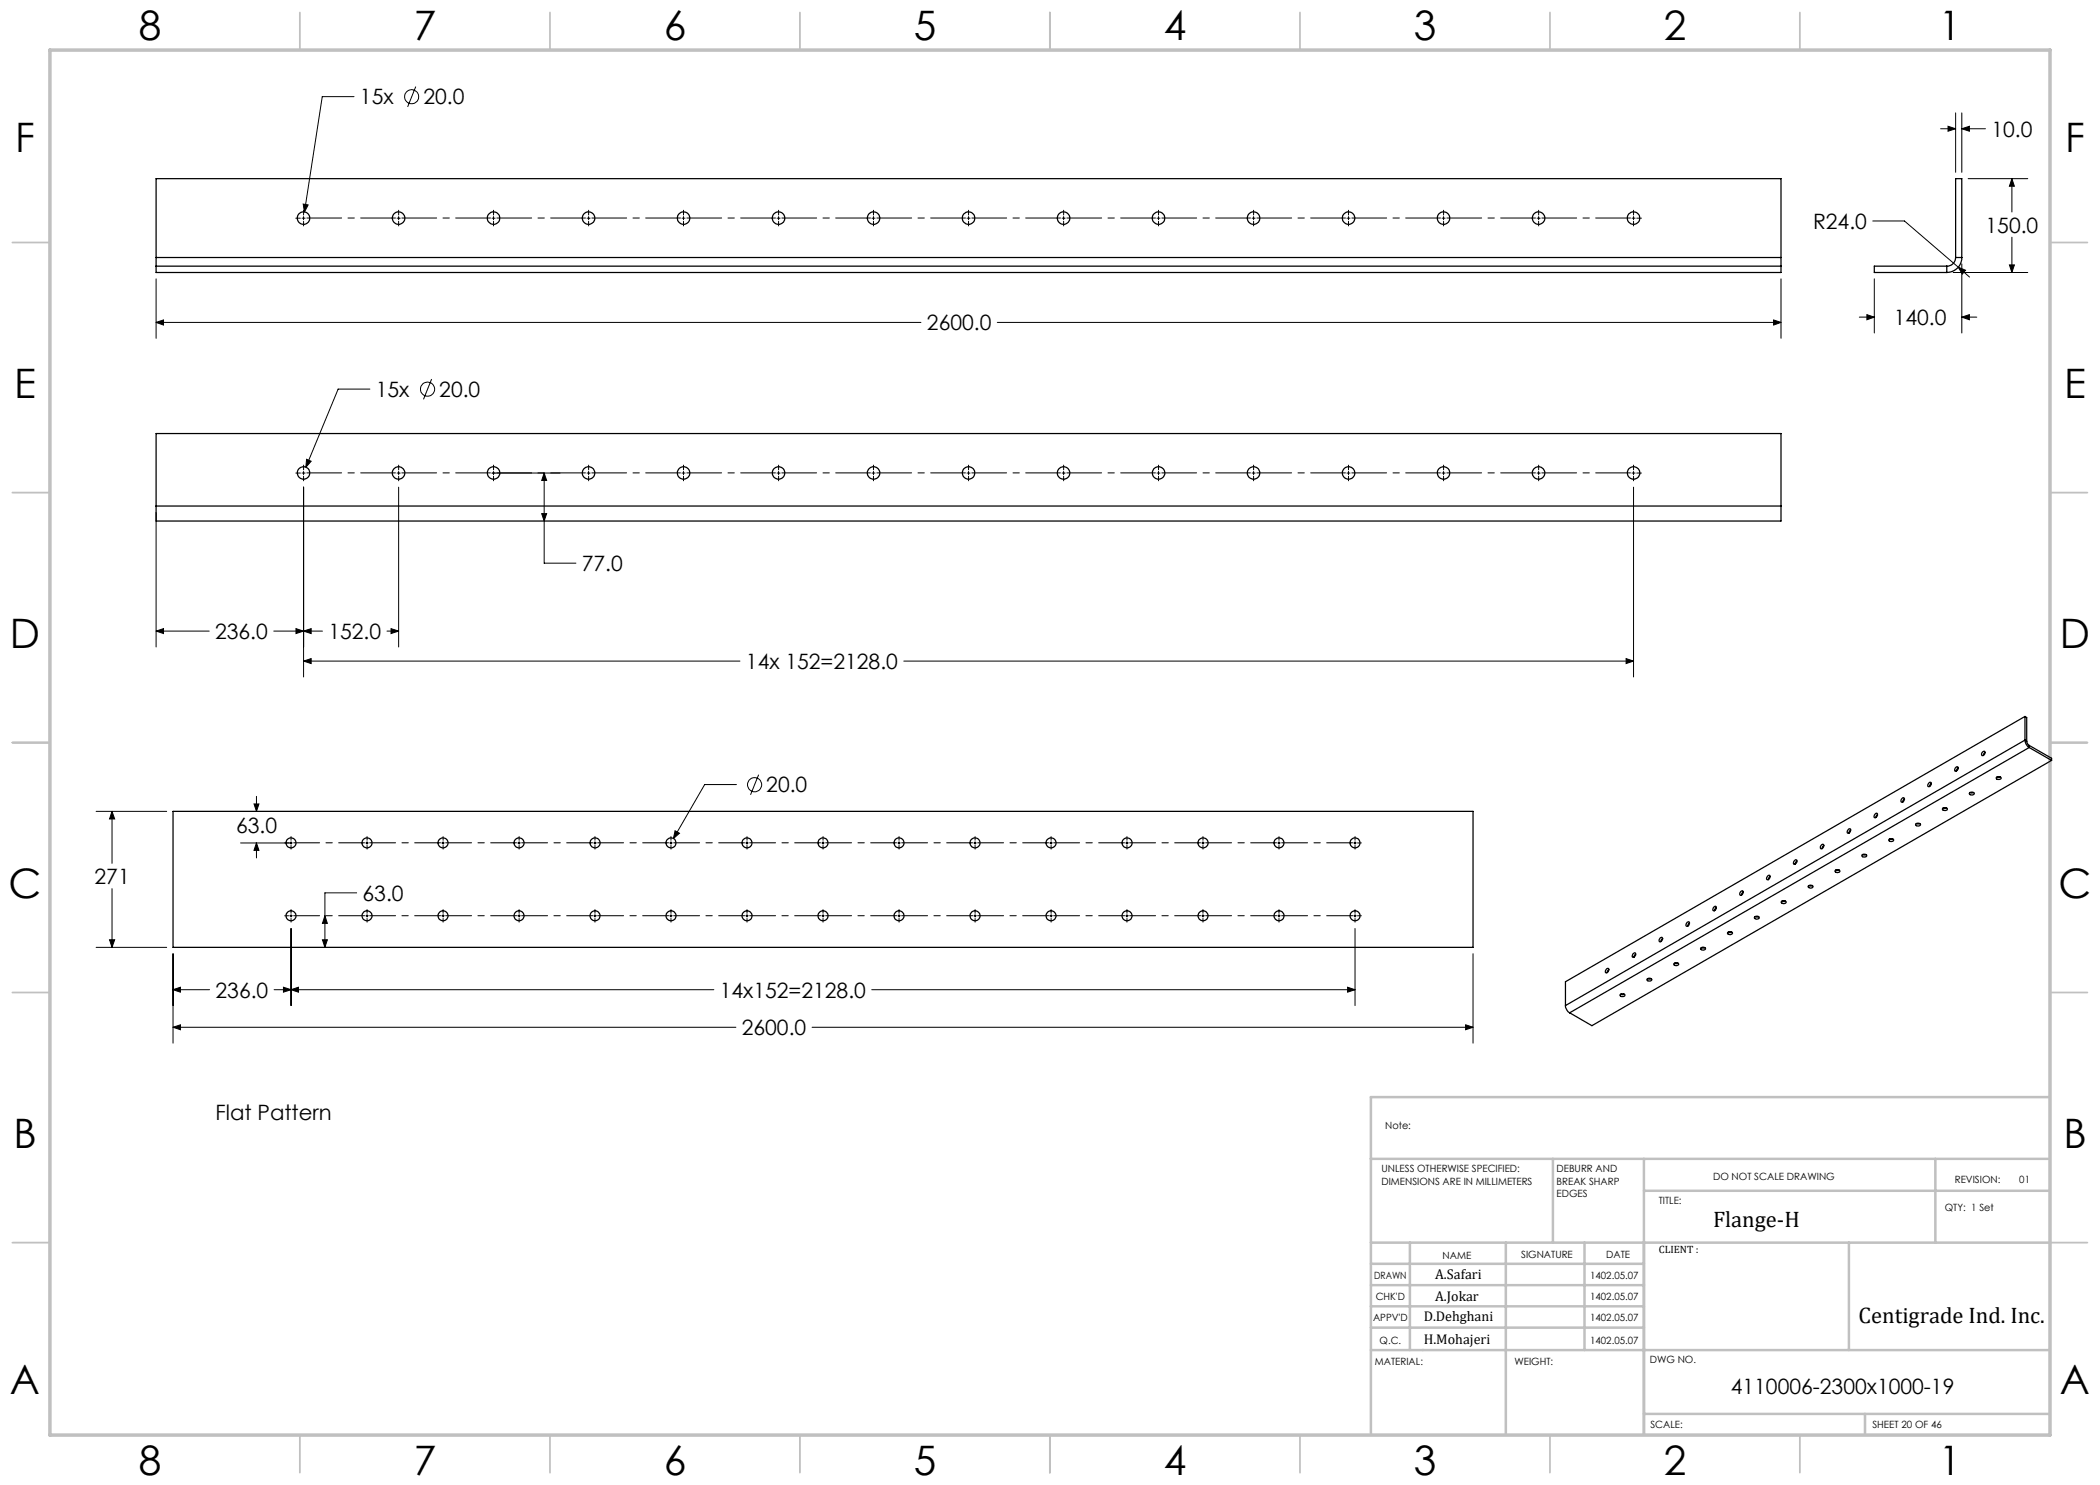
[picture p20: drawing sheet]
<svg xmlns="http://www.w3.org/2000/svg" width="420mm" height="297mm" viewBox="0 0 420 297" stroke-linecap="round" stroke-linejoin="round" font-family="sans-serif">
<defs><g id="words">
<g font-size="8.1">
<text x="27.8" y="8">8</text>
<text x="82.8" y="8">7</text>
<text x="132.8" y="8">6</text>
<text x="182.8" y="8">5</text>
<text x="232.8" y="8">4</text>
<text x="282.8" y="8">3</text>
<text x="332.8" y="8">2</text>
<text x="387.8" y="8">1</text>
<text x="3" y="30.4">F</text>
<text x="413" y="30.4">F</text>
<text x="2.8" y="79.6">E</text>
<text x="412.8" y="79.6">E</text>
<text x="2" y="129.6">D</text>
<text x="412" y="129.6">D</text>
<text x="1.7" y="179.6">C</text>
<text x="411.7" y="179.6">C</text>
<text x="2.7" y="229.6">B</text>
<text x="412.7" y="229.6">B</text>
<text x="2" y="278.9">A</text>
<text x="412" y="278.9">A</text>
<text x="27.8" y="295">8</text>
<text x="82.8" y="295">7</text>
<text x="132.8" y="295">6</text>
<text x="182.8" y="295">5</text>
<text x="232.8" y="295">4</text>
<text x="282.8" y="295">3</text>
<text x="332.8" y="295">2</text>
<text x="387.8" y="295">1</text>
</g>
<g font-size="4.5">
<text x="342.6" y="245.3">Flange-H</text>
<text x="371.7" y="264.6">Centigrade Ind. Inc.</text>
</g>
<g font-size="4.2">
<text x="72" y="20.9">15x</text>
<text x="84.7" y="20.9">20.0</text>
<text x="398.3" y="27.3">10.0</text>
<text x="362.6" y="45.8">R24.0</text>
<text x="397.1" y="46.5">150.0</text>
<text x="378.7" y="65">140.0</text>
<text x="185.4" y="66.1">2600.0</text>
<text x="75.2" y="79.4">15x</text>
<text x="87.9" y="79.4">20.0</text>
<text x="116.4" y="114.2">77.0</text>
<text x="43" y="127.8">236.0</text>
<text x="65.7" y="127.8">152.0</text>
<text x="149.2" y="133.8">14x 152=2128.0</text>
<text x="153.3" y="158.5">20.0</text>
<text x="47.2" y="166.5">63.0</text>
<text x="18.9" y="176.8">271</text>
<text x="72.5" y="180.2">63.0</text>
<text x="43.1" y="199.5">236.0</text>
<text x="144" y="199.5">14x152=2128.0</text>
<text x="148.4" y="207">2600.0</text>
<text x="43.1" y="224">Flat Pattern</text>
<text x="346.2" y="278.8">4110006-2300x1000-19</text>
</g>
<g font-size="2.8">
<text x="287" y="255.9">A.Safari</text>
<text x="287" y="260.1">A.Jokar</text>
<text x="284.7" y="264.2">D.Dehghani</text>
<text x="284.7" y="268.7">H.Mohajeri</text>
</g>
<text font-size="2.1" x="331.8" y="250.7">CLIENT :</text>
<g font-size="2">
<text x="277" y="225.8">Note:</text>
<text x="276.3" y="234.5">UNLESS OTHERWISE SPECIFIED:</text>
<text x="276.3" y="237">DIMENSIONS ARE IN MILLIMETERS</text>
<text x="311.3" y="234.5">DEBURR AND</text>
<text x="311.3" y="237">BREAK SHARP</text>
<text x="311.3" y="239.5">EDGES</text>
<text x="342.6" y="236">DO NOT SCALE DRAWING</text>
<text x="391" y="236.6">REVISION:</text>
<text x="403.9" y="236.6">01</text>
<text x="331.8" y="240.8">TITLE:</text>
<text x="389" y="242.2">QTY: 1 Set</text>
<text x="288.5" y="251.7">NAME</text>
<text x="304.2" y="251.7">SIGNATURE</text>
<text x="321.2" y="251.7">DATE</text>
<text x="274.8" y="255.9">DRAWN</text>
<text x="318" y="255.9">1402.05.07</text>
<text x="275.1" y="260.1">CHK'D</text>
<text x="318" y="260.1">1402.05.07</text>
<text x="274.6" y="264.2">APPV'D</text>
<text x="275.9" y="268.7">Q.C.</text>
<text x="318" y="264.2">1402.05.07</text>
<text x="318" y="268.7">1402.05.07</text>
<text x="275" y="273">MATERIAL:</text>
<text x="302.9" y="273">WEIGHT:</text>
<text x="330" y="272.5">DWG NO.</text>
<text x="330.1" y="285.6">SCALE:</text>
<text x="374.5" y="285.6">SHEET 20 OF 46</text>
</g>
</g></defs>
<g fill="none" stroke="#000" stroke-width=".2">
<path d="M70.8 19.3h-6.3l-3.6 23.1M83.1 17.3l-1.6 4.1M388.1 25.7h3M389.6 25.3l1.5 .4-1.5 .5zM391.1 22.6v11.9M392.4 25.7l1.5-.4v.9zM392.4 22.6v11.9M392.4 25.7h4.7M393.6 35.7h12M402.4 35.7l.5 1.5h-1zM402.4 35.7v6.7M31.2 55.8v11.9"/>
<path d="M59.2 43.6h.9M60.4 43.6h.6M60.6 40.8l1 .2-.7 1.4zM60.7 42v1M60.7 43.3v.7M60.7 44.3v.9M79.4 43.6h.6M79.7 42v1M79.7 43.3v.7M79.7 44.3v.9M98.4 43.6h.6M98.7 42v1"/>
<path d="M98.7 43.3v.7M98.7 44.3v.9M117.4 43.6h.6M117.7 42v1M117.7 43.3v.7M117.7 44.3v.9M136.4 43.6h.6M136.7 42v1M136.7 43.3v.7M136.7 44.3v.9M155.4 43.6h.6M155.7 42v1"/>
<path d="M155.7 43.3v.7M155.7 44.3v.9M174.4 43.6h.6M174.7 42v1M174.7 43.3v.7M174.7 44.3v.9M193.4 43.6h.6M193.7 42v1M193.7 43.3v.7M193.7 44.3v.9M212.4 43.6h.6M212.7 42v1"/>
<path d="M212.7 43.3v.7M212.7 44.3v.9M231.4 43.6h.6M231.7 42v1M231.7 43.3v.7M231.7 44.3v.9M250.4 43.6h.6M250.7 42v1M250.7 43.3v.7M250.7 44.3v.9M269.4 43.6h.6M269.7 42v1"/>
<path d="M269.7 43.3v.7M269.7 44.3v.9M288.4 43.6h.6M288.7 42v1M288.7 43.3v.7M288.7 44.3v.9M307.4 43.6h.6M307.7 42v1M307.7 43.3v.7M307.7 44.3v.9M326.4 43.6h.6M326.7 42v1"/>
<path d="M326.7 43.3v.7M326.7 44.3v.9M327.3 43.6h1M356.2 55.8v11.9M374.5 44.2h6.4l10.8 9.2M374.9 55.8v10.8M390.6 54.5h15M391.7 53.4l1.4 .6-.6 .8zM391.7 53.4l2.2 2M392.4 52.8v13.8M401.9 53h1l-.5 1.5zM402.4 47.4v7.1"/>
<path d="M31.2 64.5l1.5-.5v1zM31.2 64.5h153M74 77.8h-6.4l-6.4 15.6M86.3 75.8l-1.6 4.1M199.5 64.5h156.7M354.7 64l1.5 .5-1.5 .5zM371.9 63.4h3M373.4 62.9l1.5 .5-1.5 .6zM392.4 63.4l1.5-.5v1.1zM392.4 63.4h3M59.2 94.6h.9M60.4 94.6h.6"/>
<path d="M60.7 93v1M60.7 94.3v.6M60.7 95.2v1M60.7 97.4v38M61.3 91.9l.9 .3-1 1.2zM79.4 94.6h.6M79.7 97.4v32M79.7 93v1M79.7 94.3v.6M79.7 95.2v1M98.4 94.6h13.6M98.7 93v1"/>
<path d="M98.7 94.3v.6M98.7 95.2v1M108.8 94.6l.5 1.5h-1zM108.8 94.6v18h6.4M117.4 94.6h.6M117.7 93v1M117.7 94.3v.6M117.7 95.2v1M136.4 94.6h.6M136.7 93v1M136.7 94.3v.6M136.7 95.2v1"/>
<path d="M155.4 94.6h.6M155.7 93v1M155.7 94.3v.6M155.7 95.2v1M174.4 94.6h.6M174.7 93v1M174.7 94.3v.6M174.7 95.2v1M193.4 94.6h.6M193.7 93v1M193.7 94.3v.6M193.7 95.2v1"/>
<path d="M212.4 94.6h.6M212.7 93v1M212.7 94.3v.6M212.7 95.2v1M231.4 94.6h.6M231.7 93v1M231.7 94.3v.6M231.7 95.2v1M250.4 94.6h.6M250.7 93v1M250.7 94.3v.6M250.7 95.2v1"/>
<path d="M269.4 94.6h.6M269.7 93v1M269.7 94.3v.6M269.7 95.2v1M288.4 94.6h.6M288.7 93v1M288.7 94.3v.6M288.7 95.2v1M307.4 94.6h.6M307.7 93v1M307.7 94.3v.6M307.7 95.2v1"/>
<path d="M326.4 94.6h.6M326.7 93v1M326.7 94.3v.6M326.7 95.2v1M326.7 97.4v38M327.3 94.6h1M31.2 102.5v26.9M108.3 102.7h1l-.5 1.5zM31.2 126.2l1.5-.5v1zM31.2 126.2h10.6M54.8 126.2h9.7M59.2 125.7l1.5 .5-1.5 .5z"/>
<path d="M60.7 126.2l1.5-.5v1zM60.7 132.2l1.5-.5v1zM60.7 132.2h87.3M77.4 126.2h2.3M78.2 125.7l1.5 .5-1.5 .5zM180.8 132.2h145.9M325.2 131.7l1.5 .5-1.5 .5zM51.3 159.3v3M147.3 156.9h-6.4l-6.2 10.8M151.7 154.9l-1.6 4.1M19.2 162.3h14.1M22.4 162.3l.5 1.5h-1z"/>
<path d="M22.4 162.3v10.4M22.4 177.7v11.8M48.1 168.6h10.4M50.8 160.8h1l-.5 1.5zM51.3 168.6l.5 1.5h-1zM51.3 168.6v3M58.2 167.3v.8M58.2 168.3v.5M58.2 169.1v.7M71.3 178.6h-6.3v10.9M73.2 168.6h.5M73.4 167.3v.8"/>
<path d="M73.4 168.3v.5M73.4 169.1v.7M88.3 168.6h.6M88.6 167.3v.8M88.6 168.3v.5M88.6 169.1v.7M103.5 168.6h.6M103.8 167.3v.8M103.8 168.3v.5M103.8 169.1v.7M118.7 168.6h.6M119 167.3v.8"/>
<path d="M119 168.3v.5M119 169.1v.7M133.9 168.6h.5M134.2 167.3v.8M134.2 168.3v.5M134.2 169.1v.7M135 166.2l.9 .4-1.2 1.1zM149.2 168.6h.4M149.4 167.3v.8M149.4 168.3v.5M149.4 169.1v.7M164.4 168.6h.5"/>
<path d="M164.6 167.3v.8M164.6 168.3v.5M164.6 169.1v.7M179.6 168.6h.5M179.8 167.3v.8M179.8 168.3v.5M179.8 169.1v.7M194.8 168.6h.5M195 167.3v.8M195 168.3v.5M195 169.1v.7M209.9 168.6h.6"/>
<path d="M210.2 167.3v.8M210.2 168.3v.5M210.2 169.1v.7M225.1 168.6h.6M225.4 167.3v.8M225.4 168.3v.5M225.4 169.1v.7M240.3 168.6h.6M240.6 167.3v.8M240.6 168.3v.5M240.6 169.1v.7M255.6 168.6h.4"/>
<path d="M255.8 167.3v.8M255.8 168.3v.5M255.8 169.1v.7M270.8 168.6h.5M271 167.3v.8M271 168.3v.5M271 169.1v.7M271.5 168.6h.8M19.2 189.5h14.1M21.9 188h1l-.5 1.5zM34.6 197.9l1.5-.5v1zM34.6 190.7v17.9"/>
<path d="M34.6 197.9h7.3M54.8 197.9h88M56.7 197.4l1.5 .5-1.5 .5zM56.9 183.2h.8M58 183.2h.5M58.2 197.9l1.5-.5v1zM58.2 185.7v15.4M58.2 181.9v.8M58.2 182.9v.5M58.2 183.7v.7M64.5 188h1l-.5 1.5zM65 183.2l.5 1.5h-1z"/>
<path d="M73.2 183.2h.5M73.4 181.9v.8M73.4 182.9v.5M73.4 183.7v.7M88.3 183.2h.6M88.6 181.9v.8M88.6 182.9v.5M88.6 183.7v.7M103.5 183.2h.6M103.8 181.9v.8M103.8 182.9v.5M103.8 183.7v.7"/>
<path d="M118.7 183.2h.6M119 181.9v.8M119 182.9v.5M119 183.7v.7M133.9 183.2h.5M134.2 181.9v.8M134.2 182.9v.5M134.2 183.7v.7M149.2 183.2h.4M149.4 181.9v.8M149.4 182.9v.5M149.4 183.7v.7"/>
<path d="M164.4 183.2h.5M164.6 181.9v.8M164.6 182.9v.5M164.6 183.7v.7M174.3 197.9h96.7M179.6 183.2h.5M179.8 181.9v.8M179.8 182.9v.5M179.8 183.7v.7M194.8 183.2h.5M195 181.9v.8M195 182.9v.5"/>
<path d="M195 183.7v.7M209.9 183.2h.6M210.2 181.9v.8M210.2 182.9v.5M210.2 183.7v.7M225.1 183.2h.6M225.4 181.9v.8M225.4 182.9v.5M225.4 183.7v.7M240.3 183.2h.6M240.6 181.9v.8M240.6 182.9v.5"/>
<path d="M240.6 183.7v.7M255.6 183.2h.4M255.8 181.9v.8M255.8 182.9v.5M255.8 183.7v.7M269.5 197.4l1.5 .5-1.5 .5zM270.8 183.2h.5M271 181.9v.8M271 182.9v.5M271 183.7v.7M271 185.7v15.4M271.5 183.2h.8"/>
<path d="M294.6 190.7v17.9M34.6 205.5l1.5-.5v.9zM34.6 205.5h112.6M162.4 205.5h132.2M293.1 205l1.5 .5-1.5 .4z"/>
<circle cx="82.3" cy="19.3" r="1.41"/>
<circle cx="85.5" cy="77.8" r="1.41"/>
<circle cx="150.9" cy="156.9" r="1.42"/>
</g>
<g fill="none" stroke="#000" stroke-width=".2" stroke-dasharray="15.2 1.3 1.3 1.3" stroke-dashoffset="8.3">
<path d="M61.4 43.6h17.7M80.4 43.6h17.7M99.4 43.6h17.7M118.4 43.6h17.7M137.4 43.6h17.7M156.4 43.6h17.7M175.4 43.6h17.7M194.4 43.6h17.7M213.4 43.6h17.7M232.4 43.6h17.7M251.4 43.6h17.7M270.4 43.6h17.7"/>
<path d="M289.4 43.6h17.7M308.4 43.6h17.7M61.4 94.6h17.7M80.4 94.6h17.7M99.4 94.6h17.7M118.4 94.6h17.7M137.4 94.6h17.7M156.4 94.6h17.7M175.4 94.6h17.7M194.4 94.6h17.7M213.4 94.6h17.7M232.4 94.6h17.7"/>
<path d="M251.4 94.6h17.7M270.4 94.6h17.7M289.4 94.6h17.7M308.4 94.6h17.7"/>
</g>
<g fill="none" stroke="#000" stroke-width=".2" stroke-dasharray="15.2 1.3 1.3 1.3" stroke-dashoffset="10.1">
<path d="M58.7 168.6h14.2M73.9 168.6h14.2M89.1 168.6h14.2M104.3 168.6h14.2M119.5 168.6h14.2M134.7 168.6h14.2M149.9 168.6h14.2M165.1 168.6h14.2M180.3 168.6h14.2M195.5 168.6h14.2M210.7 168.6h14.2M225.9 168.6h14.2"/>
<path d="M241.1 168.6h14.2M256.3 168.6h14.2M58.7 183.1h14.2M73.9 183.1h14.2M89.1 183.1h14.2M104.3 183.1h14.2M119.5 183.1h14.2M134.7 183.1h14.2M149.9 183.1h14.2M165.1 183.1h14.2M180.3 183.1h14.2M195.5 183.1h14.2"/>
<path d="M210.7 183.1h14.2M225.9 183.1h14.2M241.1 183.1h14.2M256.3 183.1h14.2"/>
</g>
<g fill="none" stroke="#c0c0c0" stroke-width=".35">
<path d="M60 2.5v7.5M110 2.5v7.5M160 2.5v7.5M210 2.5v7.5M260 2.5v7.5M310 2.5v7.5M360 2.5v7.5M2.5 48.5h7.5M410 48.5h7.5M2.5 98.5h7.5M410 98.5h7.5M2.5 148.5h7.5"/>
<path d="M410 148.5h7.5M2.5 198.5h7.5M410 198.5h7.5M2.5 248.5h7.5M410 248.5h7.5M60 287v7.5M110 287v7.5M160 287v7.5M210 287v7.5M260 287v7.5M310 287v7.5M360 287v7.5"/>
</g>
<g fill="none" stroke="#c0c0c0" stroke-width=".5">
<path d="M410 219.4h-135.8v67.4M274.2 231.8h135.8M310.6 231.8v16.7M328.8 231.8v55.2M328.8 238.2h81.2M387.1 231.8v16.7M274.2 248.5h135.8M274.2 257h54.6M274.2 252.8h54.6M282 248.5v21.5M301.2 248.5v38.3M316.9 248.5v21.5"/>
<path d="M369.8 248.5v21.5M274.2 265.5h54.6M274.2 261.3h54.6M274.2 270h135.8M328.8 282.8h81.2M373 282.8v4.2"/>
</g>
<path d="M10 10h400v277h-400z" fill="none" stroke="#c0c0c0" stroke-width=".7"/>
<path d="M354.7 64l1.5 .5-1.5 .5zM31.2 64.5l1.5-.5v1zM60.6 40.8l.3 1.6 .7-1.4zM373.4 62.9l1.5 .5-1.5 .6zM392.4 63.4l1.5-.5v1.1zM401.9 53h1l-.5 1.5zM402.4 35.7l.5 1.5h-1zM392.4 25.7l1.5-.4v.9zM389.6 25.3l1.5 .4-1.5 .5zM391.7 53.4l.8 1.4 .6-.8zM31.2 126.2l1.5-.5v1zM59.2 125.7l1.5 .5-1.5 .5zM60.7 126.2l1.5-.5v1zM78.2 125.7l1.5 .5-1.5 .5zM60.7 132.2l1.5-.5v1zM325.2 131.7l1.5 .5-1.5 .5zM61.3 91.9l-.1 1.5 1-1.2zM108.3 102.7h1l-.5 1.5zM108.8 94.6l.5 1.5h-1zM21.9 188h1l-.5 1.5zM22.4 162.3l.5 1.5h-1zM293.1 205l1.5 .5-1.5 .4zM34.6 205.5l1.5-.5v.9zM34.6 197.9l1.5-.5v1zM56.7 197.4l1.5 .5-1.5 .5zM58.2 197.9l1.5-.5v1zM269.5 197.4l1.5 .5-1.5 .5zM64.5 188h1l-.5 1.5zM65 183.2l.5 1.5h-1zM135 166.2l-.3 1.5 1.2-1.1zM50.8 160.8h1l-.5 1.5zM51.3 168.6l.5 1.5h-1z" fill="#000"/>
<g fill="none" stroke="#000" stroke-width=".25">
<path d="M31.2 51.5v1.7M31.2 51.5v-15.8h325v15.8M31.2 53.2v1.3h325v-1.3M31.2 53.2h325M31.2 51.5h325M356.2 51.5v1.7M389.4 53.2h-14.5v1.3h14.5M389.4 53.2v1.3M391.1 51.5a1.74 1.74 0 0 1-1.7 1.7M391.1 51.5h1.3M391.1 51.5v-15.8h1.3v15.8M392.4 51.5a3 3 0 0 1-3 3"/>
<path d="M31.2 101.2v3h325v-3M31.2 101.2v-14.5h325v14.5M31.2 101.2h325M380.5 159.6h.1a.46 .46 0 0 1 .3 .5 .46 .46 0 0 1-.6 .3l-.1-.3zM380.9 159.8l-.3 .3-.1 .3M385.8 156.6l.1-.1a.43 .43 0 0 1 .4 .4 .43 .43 0 0 1-.4 .4h-.2l-.1-.1zM386.3 156.7l-.4 .6M391.1 153.6a.32 .32 0 0 1 .5-.2 .32 .32 0 0 1-.1 .5 .32 .32 0 0 1-.5 .3 .32 .32 0 0 1 0-.5zM391.6 153.6l-.3 .6M394 158.5l.4-.1a.33 .33 0 0 1 .5 .4 .33 .33 0 0 1-.6 .2l-.3-.1a.22 .22 0 0 1-.2-.2 .22 .22 0 0 1 .2-.2zM394 158.5l.3 .1 .4-.1M396.6 150.4l.2-.2a.44 .44 0 0 1 .1 .6 .44 .44 0 0 1-.6 .2z"/>
<path d="M397 150.5l-.3 .3v.3M399.3 155.5a.51 .51 0 0 1 .5-.2 .51 .51 0 0 1 .4 .4 .51 .51 0 0 1-.6 .2 .51 .51 0 0 1-.3-.4zM399.4 155.4l.3 .1 .4-.1M405 148l.2 .9 .6 .6M405 148l-91.9 53.1M405 148l.3 .2M405 143.3v4.7M405 143.3l.3 .2v4.7M405 143.3l-91.9 53.1v4.7M405.3 148.2l.2 .6 .3 .3M405.8 149.5l-91.9 53.1M405.8 149.1v.4"/>
<path d="M405.8 149.1l4.5 2.6v.4M405.8 149.5l4.5 2.6M410.3 152.1l-91.9 53-4.5-2.5M34.6 162.3h260v27.2h-260zM348.1 178.3l.2-.1a.34 .34 0 0 1 .4 .2 .34 .34 0 0 1-.2 .5 .31 .31 0 0 1-.5 0 .31 .31 0 0 1 .1-.5zM348.7 178.4l-.4 .6M353.5 175.2l.1-.1a.28 .28 0 0 1 .4 .1 .28 .28 0 0 1-.1 .4v.1a.33 .33 0 0 1-.5 .2 .33 .33 0 0 1 0-.6zM354 175.3l-.3 .6M359 172.1v-.1a.37 .37 0 0 1 .5 .3 .37 .37 0 0 1-.4 .5l-.1 .1a.39 .39 0 0 1-.4-.4 .39 .39 0 0 1 .4-.4zM359.4 172.2l-.4 .6M361.7 177.2a.47 .47 0 0 1 .5-.2 .47 .47 0 0 1 .3 .4 .52 .52 0 0 1-.5 .2 .52 .52 0 0 1-.4-.4zM361.8 177.1h.7"/>
<path d="M364.4 168.9h.1a.43 .43 0 0 1 .3 .4 .43 .43 0 0 1-.4 .4l-.2 .1-.1-.2v-.3zM364.8 169.1l-.4 .6M367.1 174.1a.51 .51 0 0 1 .5-.2 .51 .51 0 0 1 .3 .4 .51 .51 0 0 1-.5 .2 .51 .51 0 0 1-.4-.4zM367.1 174h.7M369.7 165.9l.1-.1a.32 .32 0 0 1 .4 .2 .32 .32 0 0 1-.2 .4 .33 .33 0 0 1-.5 .3 .33 .33 0 0 1 0-.6zM370.1 166l-.3 .6M372.4 171a.51 .51 0 0 1 .6-.2 .51 .51 0 0 1 .3 .4 .52 .52 0 0 1-.5 .2 .52 .52 0 0 1-.4-.4zM372.5 170.9h.7M374.9 162.9a.33 .33 0 0 1 .6-.2 .33 .33 0 0 1-.1 .6 .32 .32 0 0 1-.5 .2 .32 .32 0 0 1 0-.5zM375.5 162.9l-.4 .6M377.8 167.9a.54 .54 0 0 1 .5-.2 .54 .54 0 0 1 .4 .4 .53 .53 0 0 1-.5 .2 .53 .53 0 0 1-.4-.4zM377.9 167.8h.7"/>
<path d="M383.2 164.8a.51 .51 0 0 1 .5-.2 .51 .51 0 0 1 .4 .4 .51 .51 0 0 1-.6 .2 .51 .51 0 0 1-.3-.4zM383.3 164.7h.7M388.5 161.7a.54 .54 0 0 1 .5-.2 .54 .54 0 0 1 .5 .4 .53 .53 0 0 1-.6 .2 .53 .53 0 0 1-.4-.4zM388.6 161.6l.4 .1 .3-.1M321.3 193.8l.2-.1a.3 .3 0 0 1 .3 .2 .3 .3 0 0 1-.1 .4 .32 .32 0 0 1-.5 .3 .32 .32 0 0 1 0-.6zM321.8 193.9l-.4 .6M324 198.9a.5 .5 0 0 1 .6-.2 .5 .5 0 0 1 .3 .5 .52 .52 0 0 1-.5 .2 .52 .52 0 0 1-.4-.5zM324.1 198.8l.3 .1 .4-.1M326.6 190.7l.2-.1a.36 .36 0 0 1 .4 .3 .36 .36 0 0 1-.3 .4l-.1 .1a.28 .28 0 0 1-.4-.1 .28 .28 0 0 1 .1-.4zM327.1 190.8l-.3 .6M329.4 195.8a.54 .54 0 0 1 .5-.2 .54 .54 0 0 1 .4 .4 .53 .53 0 0 1-.5 .2 .53 .53 0 0 1-.4-.4zM329.5 195.7l.3 .1 .4-.1"/>
<path d="M332 187.6l.1-.1a.32 .32 0 0 1 .5 .2 .32 .32 0 0 1-.2 .4 .32 .32 0 0 1-.6 .1 .32 .32 0 0 1 .2-.5zM332.5 187.7l-.3 .3v.3M334.8 192.7a.53 .53 0 0 1 .5-.1 .53 .53 0 0 1 .4 .4 .51 .51 0 0 1-.5 .2 .51 .51 0 0 1-.4-.5zM334.9 192.6h.7M337.4 184.5l.1-.1a.3 .3 0 0 1 .4 .1 .3 .3 0 0 1-.1 .5 .32 .32 0 0 1-.5 .3 .32 .32 0 0 1 0-.6zM337.9 184.6l-.4 .6M340.2 189.6a.49 .49 0 0 1 .5-.2 .49 .49 0 0 1 .4 .5 .52 .52 0 0 1-.6 .1 .52 .52 0 0 1-.4-.4zM340.3 189.5h.7M342.8 181.4l.1-.1a.29 .29 0 0 1 .4 .1 .29 .29 0 0 1-.2 .5 .31 .31 0 0 1-.4 .2 .31 .31 0 0 1 0-.5zM343.3 181.5l-.4 .6M345.5 186.5a.54 .54 0 0 1 .5-.2 .54 .54 0 0 1 .5 .4 .56 .56 0 0 1-1-.2zM345.7 186.4h.7"/>
<path d="M350.9 183.4a.49 .49 0 0 1 .6-.2 .49 .49 0 0 1 .3 .5 .51 .51 0 0 1-.5 .1 .51 .51 0 0 1-.4-.4zM351 183.3h.7M356.3 180.3a.49 .49 0 0 1 .5-.2 .49 .49 0 0 1 .4 .4 .52 .52 0 0 1-.5 .2 .52 .52 0 0 1-.4-.4zM356.4 180.2h.7M313.1 201.1l.3 1 .5 .5"/>
<circle cx="60.7" cy="43.6" r="1.24"/>
<circle cx="79.7" cy="43.6" r="1.24"/>
<circle cx="98.7" cy="43.6" r="1.24"/>
<circle cx="117.7" cy="43.6" r="1.24"/>
<circle cx="136.7" cy="43.6" r="1.24"/>
<circle cx="155.7" cy="43.6" r="1.26"/>
<circle cx="174.7" cy="43.6" r="1.24"/>
<circle cx="193.7" cy="43.6" r="1.24"/>
<circle cx="212.7" cy="43.6" r="1.24"/>
<circle cx="231.7" cy="43.6" r="1.24"/>
<circle cx="250.7" cy="43.6" r="1.26"/>
<circle cx="269.7" cy="43.6" r="1.24"/>
<circle cx="288.7" cy="43.6" r="1.24"/>
<circle cx="307.7" cy="43.6" r="1.24"/>
<circle cx="326.7" cy="43.6" r="1.24"/>
<circle cx="60.7" cy="94.6" r="1.25"/>
<circle cx="79.7" cy="94.6" r="1.24"/>
<circle cx="98.7" cy="94.6" r="1.25"/>
<circle cx="117.7" cy="94.6" r="1.24"/>
<circle cx="136.7" cy="94.6" r="1.24"/>
<circle cx="155.7" cy="94.6" r="1.25"/>
<circle cx="174.7" cy="94.6" r="1.24"/>
<circle cx="193.7" cy="94.6" r="1.25"/>
<circle cx="212.7" cy="94.6" r="1.24"/>
<circle cx="231.7" cy="94.6" r="1.24"/>
<circle cx="250.7" cy="94.6" r="1.24"/>
<circle cx="269.7" cy="94.6" r="1.24"/>
<circle cx="288.7" cy="94.6" r="1.25"/>
<circle cx="307.7" cy="94.6" r="1.24"/>
<circle cx="326.7" cy="94.6" r="1.25"/>
<circle cx="58.2" cy="168.6" r=".99"/>
<circle cx="73.4" cy="168.6" r="1"/>
<circle cx="88.6" cy="168.6" r="1"/>
<circle cx="103.8" cy="168.6" r="1"/>
<circle cx="119" cy="168.6" r="1"/>
<circle cx="134.2" cy="168.6" r=".99"/>
<circle cx="149.4" cy="168.6" r=".99"/>
<circle cx="164.6" cy="168.6" r=".99"/>
<circle cx="179.8" cy="168.6" r=".99"/>
<circle cx="195" cy="168.6" r="1"/>
<circle cx="210.2" cy="168.6" r="1"/>
<circle cx="225.4" cy="168.6" r="1"/>
<circle cx="240.6" cy="168.6" r="1"/>
<circle cx="255.8" cy="168.6" r=".99"/>
<circle cx="271" cy="168.6" r=".99"/>
<circle cx="58.2" cy="183.2" r=".99"/>
<circle cx="73.4" cy="183.2" r=".99"/>
<circle cx="88.6" cy="183.2" r=".99"/>
<circle cx="103.8" cy="183.2" r=".99"/>
<circle cx="119" cy="183.2" r=".99"/>
<circle cx="134.2" cy="183.2" r=".99"/>
<circle cx="149.4" cy="183.2" r=".99"/>
<circle cx="164.6" cy="183.2" r="1"/>
<circle cx="179.8" cy="183.2" r=".99"/>
<circle cx="195" cy="183.2" r=".99"/>
<circle cx="210.2" cy="183.2" r=".99"/>
<circle cx="225.4" cy="183.2" r=".99"/>
<circle cx="240.6" cy="183.2" r=".99"/>
<circle cx="255.8" cy="183.2" r=".99"/>
<circle cx="271" cy="183.2" r=".99"/>
</g>
<use href="#words"/>
</svg>
